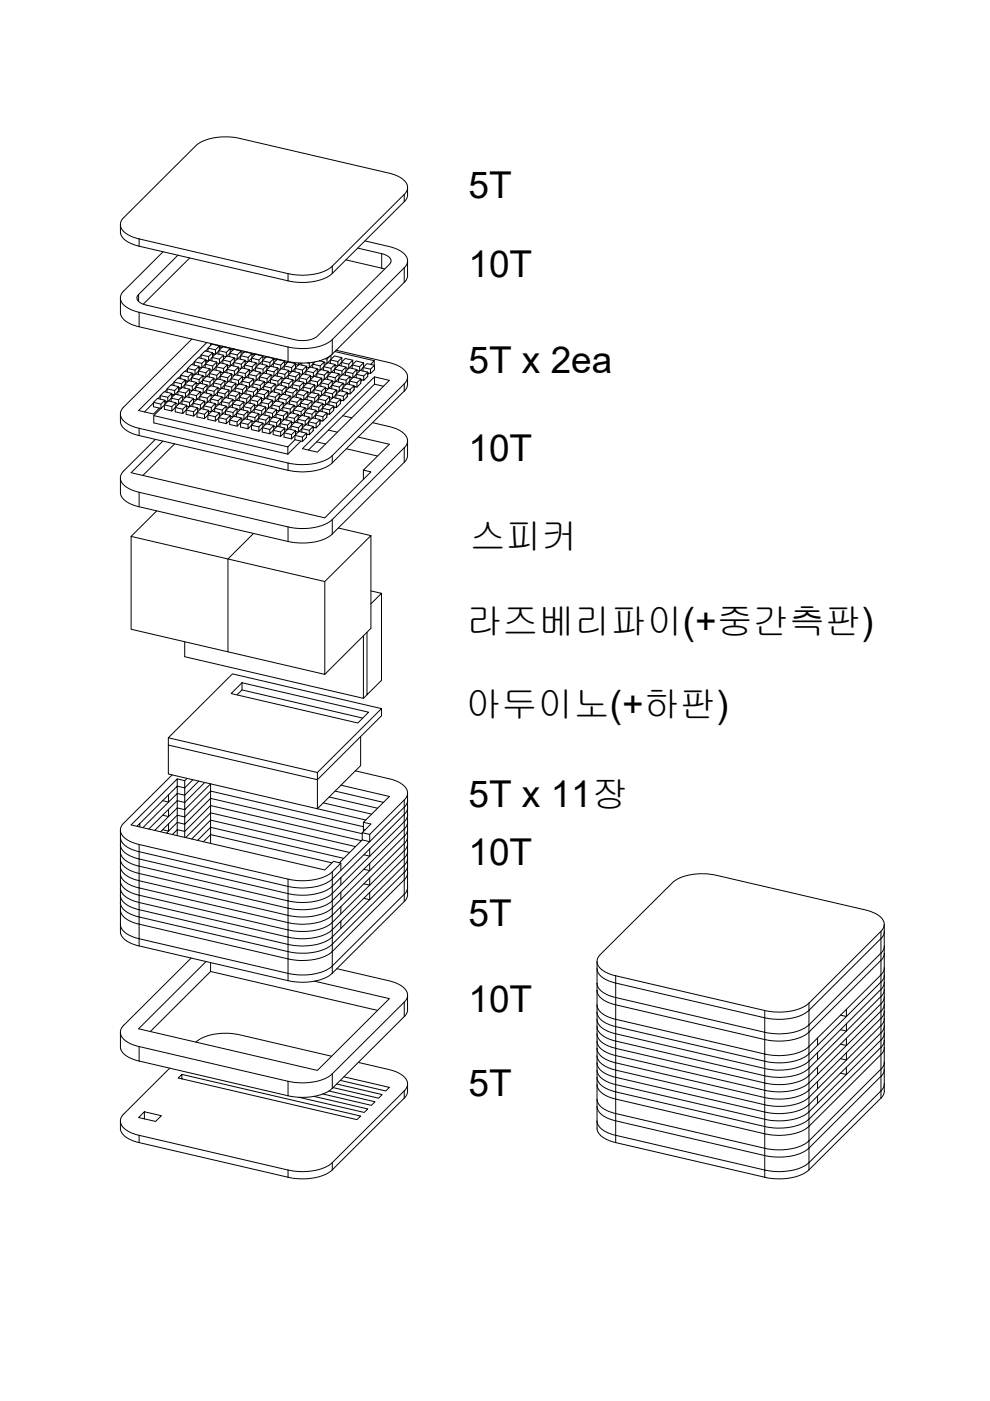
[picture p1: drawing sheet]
<svg xmlns="http://www.w3.org/2000/svg" width="210mm" height="297mm" viewBox="0 0 210 297" stroke-linecap="round" stroke-linejoin="round" font-family="sans-serif">
<defs><g id="words">
<g font-size="7.8">
<text x="99.3" y="42">5T</text>
<text x="99.3" y="58.7">10T</text>
<text x="99.3" y="79.1">5T x 2ea</text>
<text x="99.3" y="97.7">10T</text>
<text x="99.3" y="171.1">5T x 11장</text>
<text x="99.3" y="183.4">10T</text>
<text x="99.3" y="196.3">5T</text>
<text x="99.3" y="214.7">10T</text>
<text x="99.3" y="232.4">5T</text>
</g>
<g font-size="7.7">
<text x="99.6" y="116.4">스피커</text>
<text x="98.9" y="134.4">라즈베리파이(+중간측판)</text>
<text x="98.7" y="151.9">아두이노(+하판)</text>
</g>
</g></defs>
<g fill="none" stroke="#000" stroke-width=".21">
<path d="M86.4 39.8v1.5M26.1 46.3l15.6-15.6 1.5-.9 1.6-.5a13.6 13.6 0 0 1 6.1 .1l31.8 7.4 1.5 .5 .9 .5 1.1 1.1 .2 1.2-.6 1.1-15.4 15.3-1.4 .9-1.9 .6a14 14 0 0 1-6 0l-32.8-7.7-1.6-.8-1-1.1-.2-1zM40.2 54.7l-9.8 9.8M73.3 55.1l8.3 1.9M75.8 52.6l5.9 1.4 1 .7 .2 .4v.5l-15.6 15.7-1.1 .6-2 .3-1.6-.1-31.7-7.4-1.4-.7-.5-.6v-.4l.3-.5 8.4-8.4M77.4 51.1l5.3 1.2 2.1 .8 .8 .6 .6 .8 .2 .6-.2 1-.4 .6-15.4 15.4-1.4 .9-1.9 .6a14 14 0 0 1-6 0l-31.9-7.5-1.5-.5-1.2-.7-.6-.6-.3-.8-.1-.6 .4-.9 8.7-8.6M86.4 55.3v3.1M86.4 58.4a2.07 2.07 0 0 1-.7 1.5l-15.3 15.2-1.5 1-1.8 .6a14.5 14.5 0 0 1-6-.1l-32-7.4-1.1-.4-1.4-.7-.9-1.1-.2-.5v-3.3M86.4 41.3a2.07 2.07 0 0 1-.7 1.5l-15.5 15.4-1.4 .9-1.7 .5a13.6 13.6 0 0 1-6-.1l-32.8-7.6-1.3-.7-1.2-1.1-.3-.7v-1.8M38.3 79.7l-.5 .5M38.3 79.6l1.6 .3M39.8 78.2l-.5 .5"/>
<path d="M39.8 78.1l1.5 .4M40.7 71.9l-14.6 14.5-.6 1.1 .1 .7 .4 .8 1.1 .9 1.8 .8 32.2 7.5a11.2 11.2 0 0 0 9.1-1.4l15.7-15.6 .5-1.1-.1-.7-.5-.9-.8-.6-1.2-.6-12.5-3M40.7 79.1l-1.6-.4-.8 .9v.7M40.7 80v-.9l-.8 .8v.9M40.7 79.3l.6 .1M41 79.3l-.3 .3M41.2 76.8l-.5 .5M41.2 76.7l1.6 .3M42.1 78.7l-.6 .6M42.1 78.7l1.6 .3M42.2 77.7l-1.6-.4-.8 .8v.8M42.2 78.5v-.8l-.9 .8v.9"/>
<path d="M42.2 77.8l.6 .2M42.4 77.9l-.2 .3M42.6 75.4l-.5 .5M42.6 75.2l1.6 .4M43 79.6l-1.5-.3-.9 .8v.7M43 79.8l.6 .1M43.5 77.3l-.6 .5M43.5 77.2l1.6 .4M43.6 76.2l-1.6-.4-.8 .9v.7M43.6 77.1v-.9l-.8 .8v.9M43.6 76.4l.6 .1M43.8 72.6l-14.4 14.4 3.1 .8 1.3-1.3"/>
<path d="M43.9 76.5l-.3 .2M44.1 73.9l-.5 .5M44.1 73.8l1.6 .4M44.4 79.2l-.6 .6M44.4 79.2l1.6 .4M44.5 78.2l-1.6-.4-.8 .9v.7M44.5 79.1v-.9l-.8 .8v.9M44.5 78.4l.6 .1M44.6 72.8v.4M45.1 74.8l-1.6-.4-.9 .8v.8M45.1 75.7v-.9l-.9 .8v.9M45.1 75l.5 .1"/>
<path d="M45.3 75l-.2 .3M45.5 73v.1M45.8 77.8l-.6 .6M45.8 77.8l1.6 .3M45.9 76.8l-1.5-.4-.9 .8v.8M45.9 77.6v-.8l-.8 .8v.9M45.9 76.9l.6 .2M46.4 74.4l-.6 .6M46.4 74.3l1.6 .4M46.5 73.3l-1.6-.3-.8 .8v.7M46.5 74.2v-.9l-.8 .9v.9M46.5 73.8h.1"/>
<path d="M46.5 73.5l.6 .2M46.5 76.2l-1.6-.4-.5 .6M46.7 79.8l-.6 .5M46.7 79.7l1.6 .4M46.8 73.6l-.3 .3M46.8 78.7l-1.6-.3-.8 .8v.7M46.8 79.6v-.9l-.8 .9v.9l-.7-.2M47.1 73.4v.2M47.3 73.4v.1M47.4 75.3l-1.6-.3-.9 .8v.7M47.4 76.2v-.9l-.9 .9v.8M47.4 75.5l.5 .1"/>
<path d="M47.8 73.6h.1M48.1 78.3l-.6 .6M48.1 78.3l1.6 .4M48.2 77.3l-1.5-.4-.9 .9v.7M48.2 78.2v-.9l-.8 .8v.9l-.6-.1M48.8 73.9l-1.6-.4-.8 .8v.8M48.8 74.8v-.9l-.8 .8v.9M48.8 74.1l.6 .1M48.8 76.7l-1.5-.4-.6 .6M49.1 79.3l-1.6-.4-.8 .8v.8M49.1 79.4l.6 .2M49.4 73.9v.3"/>
<path d="M49.6 76.9l-.6 .6M49.6 76.9l1.6 .3M49.6 74v.1M49.7 75.9l-1.6-.4-.8 .8v.8M49.7 76.7v-.8l-.9 .8v.9l-.6-.1M49.7 76l.6 .2M50.2 74.1v.1M50.3 75.2l-1.6-.3-.6 .6M50.4 78.9l-.5 .5M50.4 78.8l1.6 .4M50.6 77.8l-1.6-.4-.9 .9v.7M50.6 78.7v-.9l-.9 .9v.8"/>
<path d="M51 75.4l1.6 .4M51 75.5l-.6 .5M51.1 74.4l-1.6-.4-.8 .9v.7M51.1 75.3v-.9l-.8 .8v.9M51.1 74.6l.6 .1M51.4 79.8l-1.6-.4-.8 .9v.7M51.7 74.5v.2M51.9 77.4l-.6 .6M51.9 77.4l1.6 .4M52 74.5l-.1 .1M52 76.4l-1.6-.4-.8 .9v.7M52 77.3v-.9l-.8 .8v.9l-.6-.1"/>
<path d="M52 76.6l.6 .1M52.5 74.6v.1M52.7 79.4l1.6 .3M52.7 79.4l-.5 .6M52.9 78.4l-1.6-.4-.9 .8v.8M52.9 79.2v-.8l-.9 .8v.9l-.6-.1M52.9 78.5l.5 .2M53.3 76l-.5 .6M53.3 75.9l1.6 .4M53.4 75l-1.6-.4-.8 .8v.8M53.4 75.8v-.8l-.8 .8v.9M53.4 75.1l.6 .2"/>
<path d="M54 75v.2M54.2 77.9l1.6 .4M54.2 78l-.6 .5M54.3 75.1h-.1M54.3 76.9l-1.6-.3-.8 .8v.7M54.3 77.8v-.9l-.8 .9v.9M54.3 77.1l.6 .1M54.8 75.2v.1M55 79.9l-.5 .6M55 79.9l1.6 .4M55.2 78.9l-1.6-.4-.9 .9v.7M55.2 79.8v-.9l-.9 .8v.9"/>
<path d="M55.6 76.5l-.5 .6M55.6 76.5l1.6 .4M55.7 75.5l-1.5-.4-.9 .8v.8M55.7 76.4v-.9l-.8 .8v.9M55.7 75.7l.6 .1M56.4 75.5v.3M56.5 78.5l1.6 .3M56.5 78.5l-.6 .6M56.6 75.6l-.1 .1M56.6 77.5l-1.6-.4-.8 .8v.8M56.6 78.4v-.9l-.8 .8v.9l-.6-.1M56.6 77.6l.6 .2"/>
<path d="M57.1 75.7v.1M57.5 79.4l-1.6-.3-.9 .8v.7M57.5 79.6l.5 .2M57.9 77.1l-.5 .5M57.9 77l1.6 .4M58 76l-1.5-.4-.9 .9v.7M58 76.9v-.9l-.8 .9v.8M58 76.2l.6 .1M58.7 76.1v.2M58.9 76.1l-.1 .1M58.9 78l-1.6-.4-.8 .9v.7M58.9 78.9v-.9l-.8 .8v.9"/>
<path d="M58.9 78.2l.6 .1M59.4 76.2v.1M59.8 80l-1.6-.4-.9 .8v.8M60.4 76.6l-1.6-.4-.9 .8v.8M60.4 77.4v-.8l-.9 .8v.9M60.4 76.8l.5 .1M60.4 79.4l-1.6-.4-.6 .6M61 76.6v.2M61.2 76.7h-.1M61.2 78.5l-1.6-.3-.8 .8v.8M61.2 79.4v-.9l-.8 .9v.9M61.2 78.7l.6 .1"/>
<path d="M61.7 76.8v.1M61.8 77.9l-1.6-.3-.5 .6M62.7 77.1l-1.6-.4-.9 .9v.7M62.7 78v-.9l-.9 .8v.9M62.7 77.3l.6 .1M62.7 79.9l-1.6-.4-.6 .7M63.3 77v.4M63.5 79.1l-1.6-.4-.8 .8v.8M63.5 80v-.9l-.8 .8v.9M63.5 79.2l.6 .2M63.7 77l-.3 .3M64 77v.4"/>
<path d="M64.1 78.5l-1.5-.4-.6 .6M65 77.6l-1.6-.3-.8 .8v.7M65 78.5v-.9l-.9 .9v.9M65 77.8l.6 .2M65.2 76.9l.4 .1M65.7 76.9l-.1 .1v.9M65.8 79.6l-1.6-.4-.8 .9v.7M65.8 79.8l.6 .1M66.3 77.2l1.6 .4M66.3 77.2l-.6 .6M66.4 76.8v.3M66.4 79l-1.5-.3-.6 .5"/>
<path d="M66.8 76.7l-.5 .5v.8M67.2 79.2l-.6 .6M67.2 79.2l1.6 .3M67.3 78.2l-1.6-.4-.8 .8v.8M67.3 79.1v-.9l-.9 .8v.9M67.3 78.4l.6 .1M67.7 76.5l1 .2M68.6 77.8l-.6 .6M68.6 77.7l1.6 .4M68.7 77.6v-.9l-.8 .9v.9M68.7 76.9l.6 .1M69 76.1h.3"/>
<path d="M69.5 79.8l-.6 .5M69.5 79.7l1.6 .4M69.6 78.7l-1.6-.4-.8 .9v.7M69.6 79.6v-.9l-.8 .8v.9M69.6 78.9l.6 .1M70.1 75.4l-.8 .7v.9M70.2 75.3v.9M70.9 78.3l-.6 .6M70.9 78.3l1.6 .4M71 74.5l8.3 2M71 77.3l-1.5-.4-.9 .8v.8M71 78.2v-.9l-.8 .8v.9"/>
<path d="M71 77.4l.6 .2M71.6 76.7l-1.6-.4-.5 .6M71.9 79.2l-1.6-.3-.8 .8v.8M71.9 79.4l.6 .2M72.5 75.8l-1.6-.3-.9 .8v.7M72.5 76.7v-.9l-.9 .9v.9M73.3 77.8l-1.5-.4-.9 .9v.7M73.3 78.7v-.9l-.8 .9v.8M73.3 78l.6 .1M73.9 77.2l-1.5-.4-.6 .6M74.2 79.8l-1.6-.4-.8 .9v.7M74.8 76.4l-1.6-.4-.8 .8v.8"/>
<path d="M74.8 77.3v-.9l-.9 .8v.9M74.8 79.2l-1.6-.4-.5 .6M75.5 79.4l-.5 .6M75.5 79.4l1.6 .3M75.7 78.4l-1.6-.4-.9 .8v.8M75.7 79.2v-.8l-.9 .8v.9l-.6-.1M75.7 78.5l.5 .2M76.2 77.7l-1.5-.3-.6 .6M77 77.9l1.6 .4M77 78l-.6 .5M77.1 76.9l-1.6-.4-.8 .9v.7M77.1 77.8v-.9l-.9 .8v.9"/>
<path d="M77.1 79.7l.9-.8v.9l-.9 .8zM78 78.9l-1.6-.4-.9 .9v.7M78 79.1l.6 .1M78.2 79.1l-.2 .3M78.6 78.3l.8-.9v1l-.8 .8zM79.3 76.5l-.7 .8M79.3 76.5v.9M79.4 79.9l3.2 .7-15.3 15.3-3.2-.8 15.3-15.2v1.5l-14 14M79.4 77.4l-1.6-.3-.8 .8v.8M86.4 79.9v1.5M32.5 85.4l-1.9 1.9M32.5 85.3l1.6 .4"/>
<path d="M32.6 88.1l28.4 6.6M34 84l-.5 .5M34 83.9l1.6 .3M35 84.9l-1.6-.4-.9 .8v.9l1.6 .4-1.5 1.5v1.6l28.4 6.6M35 85.7v-.8l-.9 .8v.9l.7-.7 1.6 .3M35.2 85.1l-.2 .2M35.4 82.6l-.5 .5M35.4 82.4l1.6 .4M36.4 83.4l-1.6-.4-.8 .9v.7M36.4 84.3v-.9l-.8 .8v.9l-.6-.1M36.4 83.6l.6 .1M36.7 83.7l-.3 .2"/>
<path d="M36.9 81.1l-.5 .5M36.9 81l1.6 .4M37 94.1l-6.7 6.7M37.3 85.4l-1.6-.4-.9 .9v.9l1.6 .3M37.3 86.3v-.9l-.9 .8v.9l.8-.7 1.5 .4M37.3 85.6l.6 .1M37.7 83l-.5 .6M37.7 83l1.6 .3M37.9 82l-1.6-.4-.9 .8v.8M37.9 82.8v-.8l-.9 .8v.9M37.9 82.1l.5 .2M37.9 84.8l-1.6-.3-.6 .5"/>
<path d="M38.1 82.2l-.2 .3M38.7 83.9l-1.6-.3-.8 .8v.8M38.7 84.8v-.9l-.8 .9v.9M38.7 84.1l.6 .2M39.2 81.6l-.6 .5M39.2 81.5l1.6 .4M39.3 80.5l-1.6-.3-.8 .8v.7M39.3 81.4v-.9l-.8 .9v.9M39.3 80.7l.6 .1M39.6 80.8l-.3 .2M39.6 85.9l-1.6-.3-.8 .8v.9l1.5 .4M39.6 86.8v-.9l-.9 .9v.9l.8-.7 1.5 .3"/>
<path d="M39.6 86.1l.6 .1M40.1 83.5l-.6 .6M40.1 83.5l1.5 .4M40.2 82.5l-1.6-.4-.9 .9v.7M40.2 83.4v-.9l-.9 .8v.9M40.2 82.7l.5 .1M40.2 85.3l-1.6-.3-.6 .6M40.6 80.1l-.5 .6M40.6 80.1l1.6 .4M41 84.5l-1.6-.4-.8 .8v.8M41 85.4v-.9l-.8 .8v.9M41 84.7l.6 .1"/>
<path d="M41.5 82.1l-.6 .6M41.5 82.1l1.6 .3M41.6 81.1l-1.6-.4-.8 .8v.8M41.6 82v-.9l-.8 .8v.9M41.8 87.5l1.6 .3M41.9 86.5l-1.6-.4-.8 .8v.9l1.5 .4M41.9 87.3v-.8l-.9 .8v.9l.8-.7M41.9 86.6l.6 .2M42.4 84.1l-.6 .6M42.4 84.1l1.5 .3M42.5 83l-1.6-.3-.8 .8v.8M42.5 83.9v-.9l-.9 .9v.9"/>
<path d="M42.5 83.2l.5 .2M42.5 85.9l-1.6-.4-.6 .6M42.9 80.7l-.5 .5M42.9 80.6l1.6 .4M43 80.5v-.9l-.8 .9v.8l-.6-.1M43.2 86.1l-.6 .5M43.2 86l1.6 .4M43.3 85l-1.6-.4-.8 .9v.7M43.3 85.9v-.9l-.8 .9v.8M43.3 85.2l.6 .1M43.9 81.6l-1.6-.4-.8 .9v.7M43.9 82.5v-.9l-.8 .8v.9"/>
<path d="M43.9 81.8l.6 .1M44.1 88l1.6 .4M44.2 87l-1.6-.4-.8 .9v.9l1.6 .4M44.2 87.9v-.9l-.8 .8v1l.7-.8M44.2 87.2l.6 .1M44.7 84.6l-.6 .6M44.7 84.6l1.6 .4M44.8 83.6l-1.6-.4-.8 .9v.7M44.8 84.5v-.9l-.9 .8v.9M44.8 83.8l.5 .1M45.2 81.2l-.5 .6M45.2 81.2l1.6 .3"/>
<path d="M45.3 80.2l-1.5-.4-.9 .8v.8M45.3 81v-.8l-.8 .8v.9M45.4 83l-1.6-.3-.6 .5M45.5 86.6l1.6 .3M45.5 86.6l-.6 .6M45.6 85.6l-1.5-.4-.9 .8v.8M45.6 86.4v-.8l-.8 .8v.9M45.6 85.7l.6 .2M46.2 82.1l-1.6-.3-.8 .8v.8M46.2 83v-.9l-.8 .9v.9M46.2 82.3l.6 .2M46.4 88.5l1.6 .4"/>
<path d="M46.5 87.5l-1.6-.3-.8 .8v.9l1.6 .4M46.5 88.4v-.9l-.8 .9v.9l.7-.7M46.5 87.7l.6 .1M47.1 84.1l-1.6-.3-.8 .8v.7M47.1 85v-.9l-.8 .9v.8M47.1 84.3l.6 .1M47.5 81.7l-.5 .6M47.5 81.7l1.6 .4M47.7 80.7l-1.6-.4-.9 .9v.7M47.7 81.6v-.9l-.9 .8v.9M47.7 80.9l.5 .1M47.7 83.5l-1.6-.3-.6 .6"/>
<path d="M47.8 87.1l1.6 .4M47.8 87.1l-.5 .6M47.9 86.1l-1.5-.4-.9 .9v.7M47.9 87v-.9l-.8 .8v.9M47.9 86.3l.6 .1M48.5 82.7l-1.6-.4-.8 .8v.8M48.5 83.6v-.9l-.8 .8v.9M48.5 82.9l.6 .1M48.6 85.5l-1.6-.4-.6 .6M48.7 89.1l1.6 .4M48.8 88.1l-1.6-.4-.8 .8v1l1.6 .3M48.8 89v-.9l-.8 .8v.9l.7-.7"/>
<path d="M48.8 88.2l.6 .2M49 80.3l-.6 .6M49 80.3l1.6 .3M49.1 80.2v-.9l-.8 .8v.9M49.3 85.7l1.6 .3M49.3 85.7l-.6 .6M49.4 84.7l-1.6-.4-.8 .8v.8M49.4 85.5v-.8l-.8 .8v.9M50 81.2l-1.6-.3-.9 .8v.7M50 82.1v-.9l-.9 .9v.9M50 81.4l.6 .2M50 84.1l-1.6-.4-.6 .6"/>
<path d="M50.1 87.6l1.6 .4M50.1 87.7l-.5 .5M50.3 86.6l-1.6-.3-.9 .8v.7M50.3 87.5v-.9l-.9 .9v.8M50.3 86.8l.5 .2M50.7 84.3l-.5 .5M50.7 84.2l1.6 .4M50.8 83.2l-1.6-.4-.8 .9v.7M50.8 84.1v-.9l-.8 .9v.8l-.6-.1M50.8 83.4l.6 .1M51.1 88.6l-1.6-.4-.8 .9v.9l1.6 .4M51.1 89.5v-.9l-.8 .9v.9l.7-.8 1.6 .4"/>
<path d="M51.1 88.8l.6 .1M51.4 80.7v-.9l-.8 .8v.9M51.4 82.6l-1.5-.3-.6 .5M51.6 86.2l1.6 .4M51.6 86.2l-.6 .6M51.7 85.2l-1.6-.4-.8 .9v.7M51.7 86.1v-.9l-.8 .8v.9M51.7 85.4l.6 .1M52.2 82.8l-.6 .6M52.2 82.8l1.5 .3M52.3 81.8l-1.6-.4-.8 .9v.7M52.3 82.7v-.9l-.9 .8v.9"/>
<path d="M52.3 82l.6 .1M52.6 87.2l-1.6-.4-.9 .8v.8M52.6 88.1v-.9l-.9 .8v.9M52.6 87.4l.5 .1M52.9 81.2l-1.6-.4-.6 .6M53 84.8l-.5 .6M53 84.8l1.6 .3M53.1 83.8l-1.6-.4-.8 .8v.8M53.1 84.6v-.8l-.8 .8v.9M53.1 83.9l.6 .2M53.3 90.1l1.6 .4M53.4 89.2l-1.6-.4-.8 .8v.9l1.6 .4"/>
<path d="M53.4 90v-.8l-.8 .8v.9l.7-.7M53.4 89.3l.6 .2M53.7 80.3l-1.6-.3-.8 .8v.8M53.7 81.2v-.9l-.8 .9v.9M53.7 80.5l.6 .1M53.9 86.7l1.6 .4M53.9 86.8l-.6 .6M54 85.7l-1.6-.3-.8 .8v.7M54 86.6v-.9l-.8 .9v.9M54 88.5l-1.6-.3-.5 .6M54.5 83.4l-.6 .5M54.5 83.3l1.6 .4"/>
<path d="M54.6 82.3l-1.6-.3-.8 .8v.7M54.6 83.2v-.9l-.9 .8v.9M54.6 82.5l.6 .1M54.9 87.7l-1.6-.4-.9 .9v.7M54.9 88.6v-.9l-.9 .8v.9M54.9 87.9l.5 .1M55.2 81.7l-1.6-.3-.6 .6M55.3 85.3l-.5 .6M55.3 85.3l1.6 .4M55.4 84.3l-1.5-.4-.9 .9v.7M55.4 85.2v-.9l-.8 .8v.9l-.6-.1M55.4 84.5l.6 .1"/>
<path d="M55.6 90.7l1.6 .4M55.7 89.7l-1.5-.4-.9 .8v1l1.6 .3M55.7 90.6v-.9l-.8 .8v.9l.7-.7M55.7 89.9l.6 .1M56 80.9l-1.6-.4-.8 .8v.8M56 81.8v-.9l-.8 .8v.9M56 81l.6 .2M56.2 87.3l-.6 .6M56.2 87.3l1.6 .4M56.3 86.3l-1.6-.4-.8 .8v.8M56.3 87.2v-.9l-.8 .8v.9M56.3 86.4l.6 .2"/>
<path d="M56.4 89.1l-1.7-.3-.5 .5M56.8 83.9l-.6 .6M56.8 83.9l1.6 .3M56.9 82.8l-1.6-.3-.8 .8v.8M56.9 83.7v-.9l-.8 .9v.9M56.9 83l.6 .2M57.2 88.2l-1.6-.3-.9 .8v.8M57.2 89.1v-.9l-.8 .9v.9M57.2 88.4l.5 .2M57.3 80.5l-.5 .5M57.3 80.4l1.6 .4M57.5 80.3v-.9l-.9 .9v.9"/>
<path d="M57.5 82.3l-1.6-.4-.6 .6M57.6 85.9l-.5 .5M57.6 85.8l1.6 .4M57.7 84.8l-1.5-.3-.9 .8v.7M57.7 85.7v-.9l-.8 .9v.9M57.9 91.2l1.6 .4M58 90.2l-1.5-.3-.9 .8v.9l1.6 .4M58 91.1v-.9l-.8 .9v.9l.7-.7M58 90.4l.6 .1M58.2 82.5l-.6 .5M58.2 82.4l1.6 .4M58.3 81.4l-1.5-.4-.9 .9v.7"/>
<path d="M58.3 82.3v-.9l-.8 .9v.8M58.3 81.6l.6 .1M58.5 87.8l-.6 .6M58.5 87.8l1.6 .4M58.6 86.8l-1.6-.4-.8 .9v.7M58.6 87.7v-.9l-.8 .9v.8M58.6 87l.6 .1M58.7 89.6l-1.6-.4-.6 .7M59.1 84.4l-.6 .6M59.1 84.4l1.6 .4M59.2 83.4l-1.6-.4-.8 .9v.7M59.2 84.3v-.9l-.8 .8v.9l-.7-.1"/>
<path d="M59.4 89.8l1.6 .3M59.4 89.8l-.6 .6M59.5 88.8l-1.6-.4-.8 .8v.8M59.5 89.7v-.9l-.8 .8v.9M59.5 89l.6 .1M59.7 81l-.6 .6M59.7 81l1.5 .3M59.8 80.9v-.9l-.9 .8v.9M59.8 80.2l.6 .1M60.1 85.4l-1.6-.4-.9 .8v.8M60.1 86.3v-.9l-.9 .8v.9M60.1 85.6l.5 .1"/>
<path d="M60.2 91.8l1.6 .3M60.4 90.8l-1.6-.4-.9 .8v.9l1.6 .4M60.4 91.7v-.9l-.9 .8v.9l.7-.7M60.4 90.9l.5 .2M60.5 83l-.5 .6M60.5 83l1.6 .3M60.6 82l-1.5-.4-.9 .8v.8M60.6 82.8v-.8l-.8 .8v.9l-.6-.1M60.6 82.1l.6 .2M60.8 88.4l-.6 .6M60.8 88.3l1.6 .4M60.9 87.4l-1.6-.4-.8 .8v.8"/>
<path d="M60.9 88.2v-.8l-.8 .8v.9M60.9 87.5l.6 .2M61 94.7v1.6M61.5 83.9l-1.6-.3-.8 .8v.7M61.5 84.8v-.9l-.8 .9v.8M61.5 84.1l.6 .1M61.5 86.7l-1.5-.3-.6 .6M61.7 90.3l1.6 .4M61.7 90.4l-.6 .5M61.8 89.3l-1.6-.4-.8 .9v.7M61.8 90.2v-.9l-.8 .8v.9M61.8 89.5l.6 .1"/>
<path d="M62 81.6l-.6 .5M62 81.5l1.5 .4M62.1 80.5l-1.6-.4-.8 .9v.7M62.1 81.4v-.9l-.9 .8v.9M62.1 80.7l.6 .1M62.4 85.9l-1.6-.4-.8 .9v.7M62.4 86.8v-.9l-.9 .8v.9M62.5 92.3l1.6 .4M62.5 93.2l1.6 .4M62.6 93.2l-1.6 1.5M62.7 91.3l-1.6-.4-.9 .9v.9l1.6 .3M62.7 92.2v-.9l-.9 .8v.9l.7-.7"/>
<path d="M62.7 91.5l.5 .1M62.8 83.5l1.6 .4M62.8 83.5l-.5 .6M63 82.5l-1.6-.4-.9 .9v.7M63 83.4v-.9l-.9 .8v.9M63 85.3l-1.6-.3-.6 .5M63.1 88.9l-.5 .6M63.1 88.9l1.6 .4M63.2 87.9l-1.6-.4-.8 .8v.8M63.2 88.8v-.9l-.8 .8v.9M63.2 88.1l.6 .1M63.7 85.5l-.6 .6"/>
<path d="M63.7 85.5l1.6 .3M63.8 93.5l-2.8 2.8M63.8 84.5l-1.6-.4-.8 .8v.8M63.8 85.3v-.8l-.8 .8v.9l-.6-.1M63.8 87.3l-1.5-.3-.6 .5M64 90.9l-.6 .6M64 90.9l1.6 .3M64.1 89.9l-1.6-.4-.8 .8v.8M64.1 90.7v-.8l-.8 .8v.9M64.1 90l.6 .2M64.1 92.7l.9-.9v1l-.9 .8zM64.3 82.1l1.6 .3"/>
<path d="M64.3 82.1l-.6 .6M64.4 81l-1.6-.3-.8 .8v.8M64.4 81.9v-.9l-.9 .9v.9l-.5-.1M64.7 86.4l-1.6-.3-.8 .8v.8M64.7 87.3v-.9l-.9 .9v.9M64.7 86.6l.6 .2M65 91.8l-1.6-.3-.9 .8v.9M65 92l.6 .2M65 80.5l-1.6-.4-.6 .6M65.1 84.1l-.5 .5M65.1 84l1.6 .4M65.2 92.1l-.2 .3"/>
<path d="M65.3 83l-1.6-.3-.9 .8v.7M65.3 83.9v-.9l-.9 .9v.9l-.6-.2M65.4 89.5l-.5 .5M65.4 89.4l1.6 .4M65.5 88.4l-1.5-.3-.9 .8v.7M65.5 89.3v-.9l-.8 .9v.8M65.6 91.2l.8-.8v.9l-.8 .9zM65.8 80.5v-.9l-.8 .9v.8l-.6-.1M66 86l-.6 .6M66 86l1.6 .4M66.1 85l-1.6-.4-.8 .9v.7M66.1 85.9v-.9l-.8 .8v.9"/>
<path d="M66.1 85.2l.6 .1M66.2 87.8l-1.6-.3-.6 .6M66.4 90.4l-1.6-.4-.8 .9v.7M66.4 90.6l.6 .1M66.6 82.6l1.6 .4M66.6 82.6l-.6 .6M66.7 90.6l-.3 .3M66.7 81.6l-1.6-.4-.8 .9v.7M66.7 82.5v-.9l-.8 .8v.9l-.6-.1M66.7 81.8l.6 .1M67 87l-1.6-.4-.8 .8v.8M67 87.9v-.9l-.8 .8v.9l-.7-.1"/>
<path d="M67 87.2l.6 .1M67 89.8l.8-.8v.9l-.8 .8zM67.1 93.7l1.9 .4M67.3 81l-1.6-.4-.6 .6M67.4 84.6l-.5 .6M67.4 84.6l1.6 .3M67.6 83.6l-1.6-.4-.9 .8v.8M67.6 84.5v-.9l-.9 .8v.9M67.6 83.7l.5 .2M67.8 89l-1.5-.4-.9 .8v.8M67.8 89.1l.7 .2M68 81.2l1.6 .3"/>
<path d="M68 81.2l-.6 .6M68.1 89.2l-.3 .3M68.1 80.2l-1.5-.4-.9 .8v.8M68.1 81v-.8l-.8 .8v.9M68.1 80.3l.6 .2M68.3 86.6l-.6 .6M68.3 86.6l1.6 .3M68.4 85.5l-1.5-.3-.9 .8v.8M68.4 86.4v-.9l-.8 .9v.9M68.4 85.7l.6 .2M68.5 88.3l.8-.8v.9l-.8 .9zM68.5 88.3l-1.6-.3-.6 .6"/>
<path d="M68.9 83.1l1.6 .4M68.9 83.2l-.6 .5M69 82.1l-1.6-.3-.8 .8v.7M69 83v-.9l-.8 .9v.8M69 82.3l.6 .1M69.3 87.5l-1.6-.4-.8 .9v.7M69.3 87.7l.6 .1M69.6 87.8l-.3 .2M69.6 91.2l1.9 .4M69.9 84.1l-1.6-.4-.9 .9v.7M69.9 85v-.9l-.9 .8v.9M69.9 84.3l.5 .1"/>
<path d="M69.9 86.9l.8-.8v.9l-.8 .8zM70.3 81.7l-.5 .6M70.3 81.7l1.6 .4M70.4 80.7l-1.5-.4-.9 .9v.7M70.4 81.6v-.9l-.8 .8v.9M70.4 80.9l.6 .1M70.7 86.1l-1.5-.4-.9 .9v.7M70.7 86.3l.6 .1M71 86.3l-.3 .3M71.3 82.7l-1.6-.4-.8 .8v.8M71.3 83.5v-.8l-.8 .8v.9M71.3 82.8l.6 .2"/>
<path d="M71.3 85.5l.9-.9v1l-.9 .8zM71.3 85.5l-1.5-.3-.6 .5M71.8 80.3l-.6 .6M71.8 80.3l1.6 .3M71.9 80.1v-.9l-.8 .9v.9M72.2 84.6l-1.6-.3-.8 .8v.8M72.2 84.8l.6 .2M72.5 84.9l-.3 .3M72.7 82.3l-.6 .5M72.7 82.2l1.5 .4M72.7 88.1l1.9 .5M72.8 81.2l-1.6-.3-.9 .8v.7"/>
<path d="M72.8 82.1v-.9l-.9 .9v.9M72.8 81.4l.5 .1M72.8 84l.8-.8v.9l-.8 .9zM72.8 84l-1.6-.3-.6 .6M73.4 95.1l6.7 1.6M73.6 83.2l-1.6-.4-.8 .9v.7M73.6 83.4l.6 .1M73.9 83.4l-.3 .3M74.1 80.8l-.6 .6M74.1 80.8l1.6 .4M74.2 80.7v-.9l-.8 .8v.9M74.2 82.6l.9-.8v.9l-.9 .8z"/>
<path d="M75.1 81.8l-1.6-.4-.8 .8v.8M75.1 81.9l.6 .2M75.3 82l-.2 .3M75.7 81.2l.8-.9v1l-.8 .8zM76 92.7l6.6 1.5-5.5 5.5 1.5 .4-9.7 9.7-41.1-9.6 6.7-6.7M76.5 80.3l-1.6-.4-.8 .9v.7M76.5 80.5l.6 .1M76.8 80.6l-.3 .2M77.1 99.7v1.9M79 89.6l4.4 1.1 1.8 .9 .7 .6 .5 .8v.7l-.2 .7-16 16-1.4 .8-1.7 .5a13.6 13.6 0 0 1-6 0l-31.9-7.4-1.5-.5-.9-.5-.7-.6-.5-.8-.1-.8 .3-.7 7.1-7.2M79.4 81.4l1.9 .5M86.4 93.5v3"/>
<path d="M86.4 96.5a2.07 2.07 0 0 1-.7 1.5l-15.3 15.3-1.4 .9-1.9 .6a14 14 0 0 1-6 0l-33-7.8-1.6-.8-.8-1-.2-.6v-3.3M86.4 81.4a2.07 2.07 0 0 1-.7 1.5l-15.3 15.3-1.4 .9-1.9 .6a14 14 0 0 1-6 0l-33-7.8-1.6-.8-.7-.8-.3-.7v-1.8M33.2 108.3l-5.4 5.4 20.5 4.8v19.7l-20.5-4.8v-19.7M53.8 113.1l-5.5 5.4 20.6 4.8v19.7l-20.6-4.8M71.7 112l6.9 1.6M68.9 123.3l9.7-9.7v19.6l-9.7 9.8M77.1 134.8v13.3l-37.9-8.9v-3.1M78.6 125.3l2.3 .5-2.3 2.2M80.9 125.8v18.5l-3.1 3v-13.3M35.7 156.4v1.6M49 147l2.3-2.2 26.9 6.2-2.3 2.3zM50.3 147.3l1-1 25.6 6"/>
<path d="M51.3 144.8v1.5M76.5 156.2v6.1l-9.2 9.2-31.6-7.4v-6.1M77.8 147.3l-.7 .8M80.9 150.2v1.6l-13.6 13.5-31.6-7.3M25.5 179.1l.3 .9 .6 .7 1 .7 1.5 .6 32.2 7.5a11 11 0 0 0 9.2-1.5l2-1.9v1.5M25.5 176v9.2M29 175.2l.6-.6v.7M34.5 175.9l1.2 .3-.4 .4M34.5 172.8l1.2 .3-2.9 3M35.7 171.6l1.9-1.8v-1.6l-7.3 7.3M35.7 174.7v1.5l1.9-1.8v1.5l1.6 .4v1.2M35.7 171.6v1.5l1.9-1.8v1.5l-1.9 1.9"/>
<path d="M35.7 171.6l-4.2 4.2M35.7 168.5l-6.1 6.1M35.7 174.7l-1.6 1.6M36.5 164.3l-10.5 10.5-.4 .6-.1 .8 .4 .8 .5 .7 1.2 .7 1.5 .5 32 7.5a11 11 0 0 0 9.2-1.5l2-1.9M36.6 176.9l1-1v1.3M37.6 169.8v1.5l1.6 .4 5.4-5.5v1.5l-5.4 5.5v-3.1zM39.4 177.6l5.2-5.3 30.8 7.2M39.7 165l-.5 .5-1.6-.4M40.6 177.9l4-4v-3.1l-5.4 5.5v-3.1l-1.6-.4v1.6l1.6 .4 5.4-5.5v1.5l32 7.4M40.9 165.3l-1.7 1.7v-1.5M41.9 178.2l2.7-2.8v1.6l25.8 5.9M42.1 165.6l-2.9 3-1.6-.4v-1.5l-1.9 1.8v1.6l-1.2-.3"/>
<path d="M43.1 178.5l1.5-1.5v1.8M43.4 165.9l-4.2 4.2v-3.1l-1.6-.3v-1.6l-9.8 9.8 41.1 9.5 1.8-1.8 1.6 .4v1.5M67.3 163.8l13.6-13.6-31.6-7.3-13.6 13.5 31.6 7.4v7.7l10.3 2.4M68.5 170.2l10.3 2.4M69.8 169l10.3 2.4M71 167.7l10.3 2.4M72.3 166.5l10.3 2.4-5.5 5.4 1.5 .4-1.8 1.9 1.6 .3M75.3 163.4l8.5 2.1 1.7 1 .6 .6 .3 .7-.1 .9-.4 .7-7.5 7.5M76.8 176.6v1.5l1.6 .4v-1.6M76.8 178.1l-4.8 4.8M77.1 175.3l-32.5-7.6v1.6l32.2 7.5M77.1 174.3v1.6"/>
<path d="M77.4 176l-.3-.1v.4M78.4 180l-6.1 6.1M78.4 180v1.5l-1.3-.3M85.7 171.1l-15.3 15.3-1.4 .9-2.1 .7a14.1 14.1 0 0 1-5.8-.1l-32-7.4-1.3-.5-1.3-.8-.8-.8-.2-.9M85.7 175.7l-15.3 15.4-1.4 .8-1.9 .7a14 14 0 0 1-6 0l-32.2-7.6-1.5-.5-1-.7-.7-.8-.2-.9M86.4 168.1v21.6M86.4 169.7a2.11 2.11 0 0 1-.7 1.4M86.4 171.2a2.11 2.11 0 0 1-.7 1.5l-7.3 7.3M86.4 178.9a2.07 2.07 0 0 1-.7 1.5l-15.5 15.4-1.2 .8-1.9 .6a14 14 0 0 1-6 0l-32.2-7.5-1.1-.4-1.4-.9-.7-.8-.2-.8M86.4 177.4a2.07 2.07 0 0 1-.7 1.4l-15.3 15.3-1.5 1-1.8 .5a14.5 14.5 0 0 1-6 0l-32-7.4-1.3-.5-1.2-.7-.8-.8-.3-1M86.4 175.8a2.07 2.07 0 0 1-.7 1.5l-15.4 15.3-1.2 .8-2 .7a13.6 13.6 0 0 1-6 0l-32.4-7.6-1.3-.5-1-.7-.7-.8-.2-.8M86.4 172.7a2.07 2.07 0 0 1-.7 1.5l-15.3 15.3-1.5 1-1.8 .5a14.5 14.5 0 0 1-6 0l-32-7.4-1.3-.5-1.3-.8-.8-.8-.2-.9"/>
<path d="M86.4 174.3a2.11 2.11 0 0 1-.7 1.4M25.5 185.2v3.1M25.5 188.3v9.5l.5 1 1.2 .9 1.9 .8 32 7.4a11.2 11.2 0 0 0 9.1-1.4l15.5-15.4a2.07 2.07 0 0 0 .7-1.4M25.5 188.3l.3 .9 .5 .7 .9 .6 1.5 .6 32.4 7.6a11 11 0 0 0 9.2-1.5l2-1.9v1.5M72.3 189.1v1.6M72.3 192.2v1.6M74.1 180.7l-29.5-6.8v1.5l28.3 6.6M78.4 183v1.6l-1.3-.3M78.4 186.1v1.6l-1.3-.3M78.4 189.2v1.6l-1.3-.3M78.4 189.2l-6.1 6.1M85.7 183.5l-15.3 15.2-1.5 1-2 .6a14.1 14.1 0 0 1-5.8-.1l-32-7.4-1.3-.5-1.3-.8-.8-.9-.2-.8"/>
<path d="M86.4 188.1a2.07 2.07 0 0 1-.7 1.5l-15.4 15.3-1.2 .8-2 .7a13.6 13.6 0 0 1-6 0l-32.4-7.6-1.3-.5-1.1-.7-.5-.7-.3-.9M86.4 185a2.07 2.07 0 0 1-.7 1.5l-15.3 15.3-1.5 1-1.8 .5a14.5 14.5 0 0 1-6 0l-32-7.4-1.3-.5-1.2-.7-.8-.9-.3-.9M86.4 182a2.11 2.11 0 0 1-.7 1.4M86.4 180.4a2.11 2.11 0 0 1-.7 1.5l-7.3 7.3M86.4 183.5a2.07 2.07 0 0 1-.7 1.5l-15.5 15.4-1.4 .9-1.7 .5a13.6 13.6 0 0 1-6 0l-32.2-7.5-1.5-.6-1-.7-.6-.7-.3-.9M187.5 196v10.7a2.07 2.07 0 0 1-.7 1.5l-15.4 15.3-1.2 .8-2 .7a13.6 13.6 0 0 1-6.1 0l-32.1-7.5-1.7-.6-1-.7-.6-.9-.1-.7M187.5 197.5a2.07 2.07 0 0 1-.7 1.5l-15.4 15.4-1.3 .8-1.9 .6a14 14 0 0 1-6.1 0l-32.1-7.5-1.7-.7-1-.7-.5-.6-.2-.9M40.5 203.1l-14.4 14.4-.6 1.1 .1 .7 .4 .8 1.4 1 1.8 .7 31.9 7.5a11.2 11.2 0 0 0 9.1-1.4l15.6-15.5 .4-.6 .2-.6-.1-.8-.5-.8-.7-.6-1.1-.6-12.6-3M43.7 203.9l-14.3 14.2 37.9 8.8 15.3-15.2-15.9-3.7M44.6 204.1v1.9l-12.7 12.7M44.6 206l35.5 8.2M86.4 211v3.1"/>
<path d="M86.4 214.1a2.07 2.07 0 0 1-.7 1.4l-15.4 15.4-1.4 .9-1.8 .5a14.5 14.5 0 0 1-6 0l-32.6-7.6-1.7-.8-1-1-.3-.7v-3.3M126.6 213.1l.3 .9 .8 .9 1.1 .7 1.4 .4 31.9 7.5a11.1 11.1 0 0 0 9.3-1.5l1.9-1.9v1.5M126.6 203.9v18.4M127.2 202.4l15.5-15.4 1.6-.9 1.6-.5a13.6 13.6 0 0 1 6 0l32 7.4 2.2 1 1.1 1 .3 1.2-.5 1.1-15.5 15.4-1.5 1-1.8 .6a14.5 14.5 0 0 1-6.1-.1l-32.5-7.6-1.9-.9-.8-.9-.3-.6v-.6zM179.5 214v1.5l-1.3-.3M179.5 217.1v1.5l-1.3-.3M179.5 214l-6.2 6.1M187.5 206.8v3a3.1 3.1 0 0 1-.7 3l-15.4 15.4-1.2 .8-2 .6a13.6 13.6 0 0 1-6.1 0l-32.3-7.5-1.3-.5-1.1-.8-.6-.7-.2-.9M187.5 211.4v20M187.5 205.2a2.11 2.11 0 0 1-.7 1.5l-7.3 7.3M187.5 208.3a2.07 2.07 0 0 1-.7 1.5l-15.4 15.3-1.4 .9-1.8 .6a14.5 14.5 0 0 1-6.1-.1l-31.9-7.4-1.2-.4-1.3-.7-.9-1-.2-.8M187.5 216a2.07 2.07 0 0 1-.7 1.4l-15.4 15.4-1.4 .9-1.8 .6a13.6 13.6 0 0 1-6.1-.1l-32.3-7.5-1.6-.7-.8-.6-.6-.7-.2-.9"/>
<path d="M187.5 219a2.07 2.07 0 0 1-.7 1.5l-15.4 15.3-1.2 .8-2 .7a13.6 13.6 0 0 1-6.1 0l-32.1-7.5-1.7-.6-1-.7-.6-.9-.1-.7M187.5 217.5a2.11 2.11 0 0 1-.7 1.5l-7.3 7.3M187.5 214.4a2.07 2.07 0 0 1-.7 1.5l-15.4 15.4-1.3 .8-1.9 .6a14 14 0 0 1-6.1 0l-32.1-7.5-1.7-.7-1-.7-.6-.8-.1-.7M187.5 212.9a2.07 2.07 0 0 1-.7 1.5l-15.3 15.2-1.5 1-1.8 .6a14.5 14.5 0 0 1-6.1 0l-31.9-7.5-1.2-.4-1.3-.7-.8-.9-.3-.9M187.5 209.8a2.07 2.07 0 0 1-.7 1.5l-15.4 15.4-1.3 .8-1.9 .6a14 14 0 0 1-6.1 0l-32.1-7.5-1.7-.7-1-.7-.5-.6-.2-.9M187.5 200.6a2.07 2.07 0 0 1-.7 1.5l-15.3 15.2-1.5 1-1.8 .6a14.5 14.5 0 0 1-6.1 0l-31.9-7.5-1.2-.4-1.3-.7-.9-1-.2-.8M187.5 202.1a2.07 2.07 0 0 1-.7 1.5l-15.4 15.4-1.3 .8-1.9 .6a14 14 0 0 1-6.1 0l-32.1-7.5-1.7-.7-1-.7-.6-.8-.1-.7M30.6 235.7l3.6 .9-1.2 1.2-3.6-.9 1.2-1.2v1.5M38.6 227.8l37.9 8.8-.8 .8-37.9-8.8 .8-.8v.9M41.5 220.9l1.4-.9 1.8-.6a13.8 13.8 0 0 1 6.2 0l19.4 4.5M66.6 232.5l11.4 2.6-.8 .8-13.8-3.3M69.7 231.3l9.8 2.3-.8 .8-10.3-2.5"/>
<path d="M71.4 229.8l9.6 2.3-.7 .7-9.7-2.2M72.9 228.3l9.7 2.2-.8 .8-9.7-2.2M76 225.3l6.9 1.6 1.4 .5 1.1 .6 .7 .8 .3 .8-.1 .8-.5 .8-15.4 15.4-1.5 .9-2 .6a14.1 14.1 0 0 1-5.8 0l-31.9-7.5-1.3-.4-1.3-.7-.7-.7-.3-.8v-.9l.4-.7 10-9.9M86.4 229.8v1.6M86.4 231.3a2.07 2.07 0 0 1-.7 1.5l-15.5 15.4-1.2 .8-1.9 .6a13.6 13.6 0 0 1-6 0l-33-7.7-1.6-.9-.7-.8-.3-.8v-1.7M126.6 222.3v3.1M126.6 225.4v3.1M126.6 228.5v10.8l.3 .9 1 1 2.5 1 31.7 7.4a11.3 11.3 0 0 0 9.2-1.4l15.5-15.4a2.07 2.07 0 0 0 .7-1.5M126.6 225.4l.2 .9 .9 .9 1.1 .7 1.4 .4 31.9 7.5a11.1 11.1 0 0 0 9.3-1.5l1.9-1.9v1.5M173.3 223.1v1.6M173.3 226.2v1.6M173.3 229.3v1.5"/>
<path d="M179.5 220.1v1.6l-1.3-.3M179.5 223.2v1.5l-1.3-.2M179.5 226.3v1.5l-1.3-.3M179.5 226.3l-6.2 6.1M187.5 229.8a2.17 2.17 0 0 1-.7 1.5l-15.3 15.2-1.5 1-2 .6a14.1 14.1 0 0 1-5.9 0l-31.9-7.5-1.4-.4-1.3-.8-.7-.9-.2-.8M187.5 226.7a2.07 2.07 0 0 1-.7 1.5l-15.4 15.4-1.3 .8-1.9 .6a14 14 0 0 1-6.1 0l-32.1-7.5-1.7-.7-1-.7-.6-.8-.1-.7M187.5 225.2a2.07 2.07 0 0 1-.7 1.5l-15.3 15.2-1.5 1-1.8 .6a14.5 14.5 0 0 1-6.1 0l-31.9-7.5-1.2-.4-1.3-.7-.9-1-.2-.8M187.5 222.1a2.07 2.07 0 0 1-.7 1.5l-15.4 15.4-1.3 .8-1.9 .6a14 14 0 0 1-6.1 0l-32.1-7.5-1.8-.8-.9-.6-.5-.6-.2-.9M187.5 220.6a2.07 2.07 0 0 1-.7 1.5l-15.4 15.3-1.4 .9-1.8 .6a14.5 14.5 0 0 1-6.1-.1l-31.9-7.4-1.2-.4-1.3-.7-.9-1-.2-.8"/>
</g>
<g fill="none" stroke="#000" stroke-width=".21">
<path d="M29.5 50.7v1.5M61.1 58v1.5M70.4 56.4v1.6M80.9 53.8v3.1M85.7 41.2v1.6M85.7 56.8v3.1M29.4 62.4v1.5M29.5 66.2v3.1M61.1 73.6v3M70.4 72v3.1M29.5 90.8v1.6M61.1 98.2v1.5"/>
<path d="M70.4 96.6v1.5M85.7 81.4v1.5M85.7 94.9v3.1M29.5 104.4v3M61.1 111.7v3.1M70.4 110.2v3M29.5 179v21.6M85.7 169.6v21.5M61.1 186.4v21.5M70.4 184.8v21.6M186.8 197.5v35.3M85.7 212.5v3"/>
<path d="M130.5 206.9v35.4M162.1 214.2v35.4M171.5 212.7v35.3M29.5 221.9v3.1M61.1 229.3v3M70.4 227.7v3.1M85.7 231.3v1.5M29.5 240.7v1.6M61.1 248.1v1.5M70.4 246.5v1.5"/>
</g>
<use href="#words"/>
</svg>
